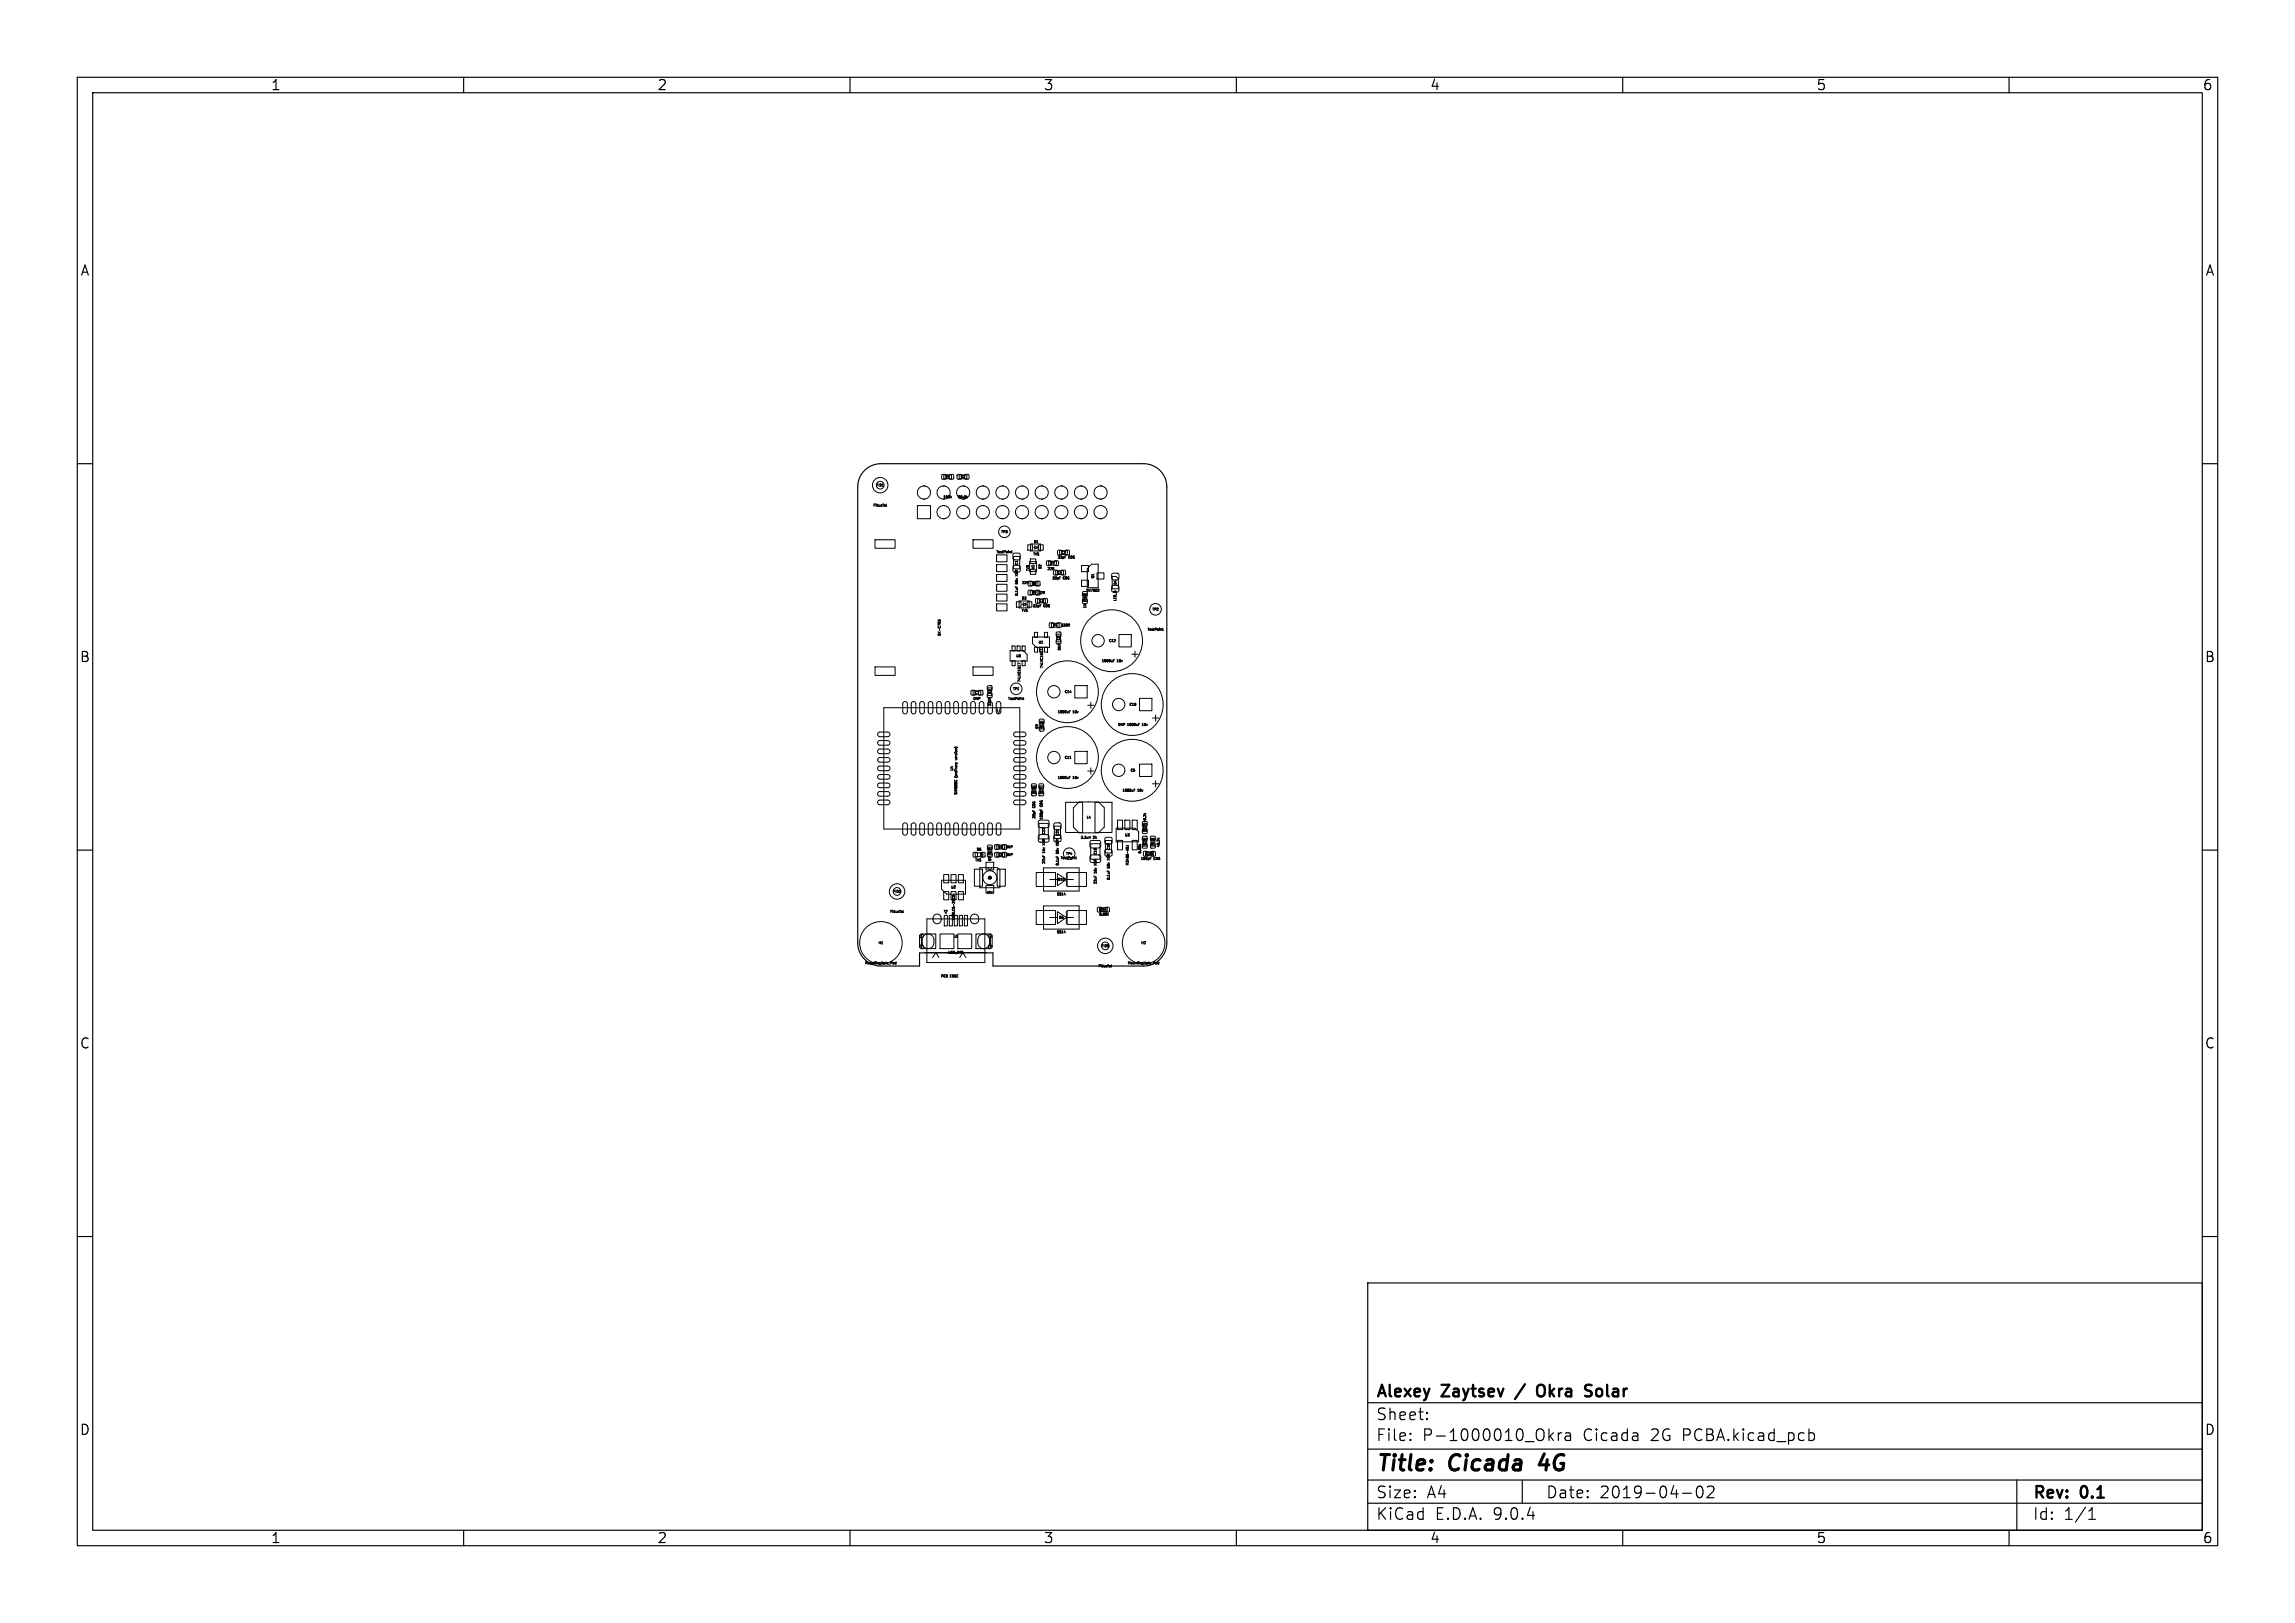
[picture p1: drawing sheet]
<svg xmlns="http://www.w3.org/2000/svg" width="297mm" height="210mm" viewBox="0 0 297 210" stroke-linecap="round" stroke-linejoin="round" font-family="sans-serif">
<defs><g id="words">
<g font-size="2.8">
<text x="178" y="190.9">Title:</text>
<text x="187.7" y="190.9">Cicada</text>
<text x="200.1" y="190.9">4G</text>
</g>
<g font-size="2.1">
<text x="178" y="184">Sheet:</text>
<text x="178" y="181.2">Alexey</text>
<text x="186.7" y="181.2">Zaytsev</text>
<text x="200.2" y="181.2">Okra</text>
<text x="207" y="181.2">Solar</text>
<text x="178" y="186.7">File:</text>
<text x="184.1" y="186.7">P-1000010_Okra</text>
<text x="204.9" y="186.7">Cicada</text>
<text x="213.8" y="186.7">2G PCBA.kicad_pcb</text>
<text x="178" y="196.9">KiCad</text>
<text x="178" y="194.1">Size:</text>
<text x="184.7" y="194.1">A4</text>
<text x="185.7" y="196.9">E.D.A.</text>
<text x="193.3" y="196.9">9.0.4</text>
<text x="200" y="194.1">Date:</text>
<text x="207" y="194.1">2019-04-02</text>
<text x="263" y="194.3">Rev:</text>
<text x="263" y="196.9">Id:</text>
<text x="267.1" y="196.9">1/1</text>
<text x="269.4" y="194.3">0.1</text>
</g>
<g font-size="1.8">
<text x="35" y="11.9">1</text>
<text x="85" y="11.9">2</text>
<text x="135" y="11.9">3</text>
<text x="185" y="11.9">4</text>
<text x="235" y="11.9">5</text>
<text x="285" y="11.9">6</text>
<text x="10.3" y="35.9">A</text>
<text x="285.4" y="35.9">A</text>
<text x="10.3" y="85.9">B</text>
<text x="285.3" y="85.9">B</text>
<text x="10.3" y="135.9">C</text>
<text x="285.3" y="135.9">C</text>
<text x="10.3" y="185.9">D</text>
<text x="285.3" y="185.9">D</text>
<text x="35" y="199.9">1</text>
<text x="85" y="199.9">2</text>
<text x="135" y="199.9">3</text>
<text x="185" y="199.9">4</text>
<text x="235" y="199.9">5</text>
<text x="285" y="199.9">6</text>
</g>
<g font-size=".4">
<text x="112.9" y="65.6">Fiducial</text>
<text x="113.3" y="63">FID1</text>
<text x="122" y="64.6">150k</text>
<text x="122.3" y="62">R1</text>
<text x="123.9" y="64.6">86.6k</text>
<text x="124.3" y="62">R2</text>
<text x="128.9" y="71.7">TestPoint</text>
<text x="129.5" y="69.1">TP3</text>
<text x="133.6" y="72">TVS</text>
<text x="133.7" y="70.4">D1</text>
<text x="137.3" y="71.8">C2</text>
<text x="131.8" y="77.2" transform="rotate(-90 131.8 77.2)">0.1uF</text>
<text x="131.8" y="75.5" transform="rotate(-90 131.8 75.5)">50v</text>
<text x="131.8" y="74.3" transform="rotate(-90 131.8 74.3)">X5R</text>
<text x="131.8" y="73.2" transform="rotate(-90 131.8 73.2)">C1</text>
<text x="132.2" y="77.7">D3</text>
<text x="132.2" y="75.7">22R</text>
<text x="133.3" y="74" transform="rotate(-90 133.3 74)">TVS</text>
<text x="133.4" y="75.8">R8</text>
<text x="133.4" y="76.9">R9</text>
<text x="134.3" y="77">22R</text>
<text x="134.9" y="73.7" transform="rotate(-90 134.9 73.7)">D2</text>
<text x="135.5" y="73.9">22R</text>
<text x="135.8" y="73.1">R7</text>
<text x="136.1" y="75.1">33pF</text>
<text x="136.7" y="74.4">C4</text>
<text x="136.8" y="72.4">33pF</text>
<text x="137.6" y="75.1">C0G</text>
<text x="138.3" y="72.4">C0G</text>
<text x="140.5" y="76.7">2N7002</text>
<text x="140.7" y="77.8" transform="rotate(-90 140.7 77.8)">R10</text>
<text x="141.7" y="74.9" transform="rotate(-90 141.7 74.9)">Q1</text>
<text x="144.6" y="77.9" transform="rotate(-90 144.6 77.9)">LED_B</text>
<text x="144.6" y="75.7" transform="rotate(-90 144.6 75.7)">D4</text>
<text x="121.8" y="82.4" transform="rotate(-90 121.8 82.4)">SK-C793</text>
<text x="132.1" y="79.3">TVS</text>
<text x="133.6" y="78.7">33pF</text>
<text x="134.3" y="83.4">U1</text>
<text x="134.4" y="78">C3</text>
<text x="135.1" y="78.7">C0G</text>
<text x="136.2" y="81.2">R4</text>
<text x="137.2" y="81.2">330R</text>
<text x="137.3" y="82.9" transform="rotate(-90 137.3 82.9)">C8</text>
<text x="140.7" y="78.8" transform="rotate(-90 140.7 78.8)">1K</text>
<text x="143.4" y="83.2">C12</text>
<text x="148.4" y="81.7">TestPoint</text>
<text x="149.1" y="79.1">TP2</text>
<text x="126.1" y="89.9">C7</text>
<text x="128.3" y="89.9" transform="rotate(-90 128.3 89.9)">R3</text>
<text x="131" y="89.4">TP1</text>
<text x="131.4" y="85.1">U5</text>
<text x="132.2" y="88.3" transform="rotate(-90 132.2 88.3)">74LVC1G17</text>
<text x="135.1" y="86.5" transform="rotate(-90 135.1 86.5)">74LVC1G17</text>
<text x="137.4" y="84.2" transform="rotate(-90 137.4 84.2)">DNP</text>
<text x="137.7" y="89.8">C14</text>
<text x="142.5" y="85.8">1000uF</text>
<text x="144.6" y="85.8">10v</text>
<text x="125.9" y="90.7">DNP</text>
<text x="128.3" y="91.4" transform="rotate(-90 128.3 91.4)">330R</text>
<text x="130.4" y="90.7">TestPoint</text>
<text x="134.5" y="94.4" transform="rotate(-90 134.5 94.4)">0R</text>
<text x="135.1" y="94.3" transform="rotate(-90 135.1 94.3)">R13</text>
<text x="136.8" y="92.4">1000uF</text>
<text x="138.9" y="92.4">10v</text>
<text x="144.6" y="94">DNP</text>
<text x="145.9" y="94">1000uF</text>
<text x="146.1" y="91.4">C10</text>
<text x="148" y="94">10v</text>
<text x="123.4" y="99.8" transform="rotate(-90 123.4 99.8)">U4</text>
<text x="124" y="100.6" transform="rotate(-90 124 100.6)">(ordinary</text>
<text x="124" y="98.1" transform="rotate(-90 124 98.1)">version)</text>
<text x="136.8" y="100.9">1000uF</text>
<text x="137.7" y="98.3">C11</text>
<text x="138.9" y="100.9">10v</text>
<text x="146.2" y="99.9">C5</text>
<text x="124" y="102.9" transform="rotate(-90 124 102.9)">SIM800C</text>
<text x="134.1" y="106" transform="rotate(-90 134.1 106)">33pF</text>
<text x="134.1" y="104.5" transform="rotate(-90 134.1 104.5)">C0G</text>
<text x="134.1" y="102.7" transform="rotate(-90 134.1 102.7)">C16</text>
<text x="135" y="106.1" transform="rotate(-90 135 106.1)">100pF</text>
<text x="135" y="104.4" transform="rotate(-90 135 104.4)">C0G</text>
<text x="135" y="102.7" transform="rotate(-90 135 102.7)">C17</text>
<text x="140.6" y="106">L4</text>
<text x="145.2" y="102.5">1000uF</text>
<text x="147.3" y="102.5">10v</text>
<text x="148.4" y="107.6" transform="rotate(-90 148.4 107.6)">R22</text>
<text x="148.4" y="106.5" transform="rotate(-90 148.4 106.5)">40.2k</text>
<text x="126.1" y="111.6">TVS</text>
<text x="126.3" y="110.2">D6</text>
<text x="127.8" y="113.8">J4</text>
<text x="128.4" y="111.5" transform="rotate(-90 128.4 111.5)">0R</text>
<text x="128.4" y="110.6" transform="rotate(-90 128.4 110.6)">R12</text>
<text x="129.1" y="109.9">C6</text>
<text x="129.1" y="110.9">C9</text>
<text x="130.1" y="109.9">DNP</text>
<text x="130.1" y="110.9">DNP</text>
<text x="135.3" y="111.8" transform="rotate(-90 135.3 111.8)">22uF</text>
<text x="135.3" y="110.3" transform="rotate(-90 135.3 110.3)">16v</text>
<text x="135.3" y="109.2" transform="rotate(-90 135.3 109.2)">X5R C22</text>
<text x="137.1" y="112.1" transform="rotate(-90 137.1 112.1)">0.1uF</text>
<text x="137.1" y="110.4" transform="rotate(-90 137.1 110.4)">50v</text>
<text x="137.1" y="109.2" transform="rotate(-90 137.1 109.2)">X5R C21</text>
<text x="137.2" y="111.3">TestPoint</text>
<text x="137.9" y="110.7">TP4</text>
<text x="139.8" y="108.6">3.3uH</text>
<text x="141.5" y="108.6">2A</text>
<text x="142" y="113" transform="rotate(-90 142 113)">16v</text>
<text x="142" y="111.8" transform="rotate(-90 142 111.8)">X5R C19</text>
<text x="143.7" y="113.9" transform="rotate(-90 143.7 113.9)">0.1uF</text>
<text x="143.7" y="112.3" transform="rotate(-90 143.7 112.3)">50v</text>
<text x="143.7" y="111.1" transform="rotate(-90 143.7 111.1)">X5R C18</text>
<text x="145.5" y="108.3">U3</text>
<text x="146.2" y="112" transform="rotate(-90 146.2 112)">M3406-ADJ</text>
<text x="147.6" y="111.4">100pF</text>
<text x="147.8" y="110.5" transform="rotate(-90 147.8 110.5)">6.98k</text>
<text x="148.2" y="110.7">C20</text>
<text x="148.4" y="109.5" transform="rotate(-90 148.4 109.5)">R23</text>
<text x="149.3" y="111.4">C0G</text>
<text x="149.5" y="109.5" transform="rotate(-90 149.5 109.5)">R19</text>
<text x="150.2" y="109.7" transform="rotate(-90 150.2 109.7)">40.2k</text>
<text x="115.1" y="118.2">Fiducial</text>
<text x="115.5" y="115.6">FID3</text>
<text x="123" y="115.1">U2</text>
<text x="123.7" y="119.1" transform="rotate(-90 123.7 119.1)">USBLC6-2SC6</text>
<text x="127.7" y="115.8">IPX</text>
<text x="136.7" y="116">SS14</text>
<text x="136.8" y="114.1">D10</text>
<text x="137" y="119">D5</text>
<text x="142" y="114.5" transform="rotate(-90 142 114.5)">22uF</text>
<text x="142.2" y="118.6">6.98k</text>
<text x="142.3" y="118">R14</text>
<text x="111.9" y="124.9">MountingHole_Pad</text>
<text x="113.6" y="122.3">H1</text>
<text x="122.6" y="123.5">USB_OTG</text>
<text x="123.4" y="121.4">J3</text>
<text x="136.7" y="120.9">SS14</text>
<text x="142.1" y="125.3">Fiducial</text>
<text x="142.5" y="122.7">FID5</text>
<text x="145.9" y="124.9">MountingHole_Pad</text>
<text x="147.6" y="122.3">H2</text>
<text x="121.7" y="126.6">PCB</text>
<text x="123" y="126.6">EDGE</text>
</g>
</g></defs>
<g fill="none" stroke="#000" stroke-width=".15">
<path d="M10 10h277v190h-277zM12 12h273v186h-273zM60 10v2M110 10v2M160 10v2M210 10v2M260 10v2M10 60h2M111.9 60.9a3 3 0 0 1 2.1-.9h34a3 3 0 0 1 3 3v59a3 3 0 0 1-3 3h-19.5v-1.7h-9.5v1.7h-5a3 3 0 0 1-3-3v-59a3 3 0 0 1 .9-2.1zM285 60h2M10 110h2M122.2 117.8h.4l-.2 .4z"/>
<path d="M285 110h2M10 160h2M177 166h108v32h-108zM285 160h2M60 198v2M110 198v2M160 198v2M177 194.5h108M177 191.5h108M177 187.5h108M177 181.5h108M182.5 186.3h.1l-.1 .1"/>
<path d="M182.5 186.3v.1M182.5 185.5v.1M182.5 185.5h.1l-.1 .1M184.7 183.6v.1M184.7 183.6h-.1l.1 .1M184.7 182.8v.1M184.7 182.8h-.1l.1 .1M197 191.5v3M200.6 185.8l.4 .6M201 185.4l-.5 .6M201.7 185.4v1M202.1 185.4a.38 .38 0 0 0-.4 .3"/>
<path d="M202.6 185.5l.1-.1 .5 .1v.9M203.2 185.8h-.5a.29 .29 0 0 0-.2 .3 .29 .29 0 0 0 .2 .3l.5-.1M210 198v2M217.7 193.2h1.2M219.7 192.4a.36 .36 0 0 1 .6 .2 .77 .77 0 0 1-.4 1.2 1 1 0 0 1-.2-1.4zM221 192.4l.2-.1h.3a.41 .41 0 0 1 .2 .6l-.8 .9h.9M234.2 185.4h.3l.3 .3-.1 .6-.2 .1h-.3M260 198v2M261 191.5v6.5M270.3 196.6h.9M270.3 195.5l.4-.4v1.5"/>
</g>
<path d="M199.8 188.1l-.6 1.4h1.2" fill="none" stroke="#000" stroke-width=".4"/>
<path d="M197.3 179.1l-1.2 1.9M199.7 179.3a.5 .5 0 0 0-.5-.1 .5 .5 0 0 0-.3 .5v.5a.5 .5 0 0 0 .3 .4 .5 .5 0 0 0 .5 0M205.4 179.2l.6 .1M205.4 179.9a.55 .55 0 0 1 .6 .4 .38 .38 0 0 1-.3 .4h-.4" fill="none" stroke="#000" stroke-width=".3"/>
<g fill="none" stroke="#000" stroke-width=".13">
<path d="M113.2 69.8h2.6v1.1h-2.6zM114.2 62.9h.1M114.5 65.3l.1 .1v.1h-.1M114.6 65.4h-.1M114.7 65.2l.1 .3M118.7 65.4h1.7v1.7h-1.7zM119.6 62.9a.85 .85 0 0 0-.9 .8 .85 .85 0 0 0 .9 .9M119.6 62.9a.85 .85 0 0 1 .8 .8 .85 .85 0 0 1-.8 .9M119.6 62.9h.1M119.6 64.6h.1M121.9 61.4h.5v.6h-.5zM122.1 65.4a.85 .85 0 0 0-.8 .9 .85 .85 0 0 0 .8 .8"/>
<path d="M122.1 65.4a.85 .85 0 0 1 .9 .9 .85 .85 0 0 1-.9 .8M122.1 65.4h.1M122.1 67.1h.1M122.1 62.9h.1M122.1 61.4h1v.5h-1zM122.7 61.8h.2M122.9 61.4h.5v.6h-.5zM123 64.3l.1 .1M123.1 64.2l-.1 .1M123.9 61.4h.5v.6h-.5zM124.1 61.4h1v.5h-1zM124.6 65.4a.85 .85 0 0 0-.8 .9 .85 .85 0 0 0 .8 .8"/>
<path d="M124.6 65.4a.85 .85 0 0 1 .9 .9 .85 .85 0 0 1-.9 .8M124.7 65.4h.1M124.7 67.1h.1M124.7 62.9h.1M124.9 61.4h.5v.6h-.5zM125.1 64.3l.1 .1M125.2 64.2l-.1 .1M125.9 69.8h2.6v1.1h-2.6zM127.2 65.4a.85 .85 0 0 0-.9 .9 .85 .85 0 0 0 .9 .8M127.2 65.4a.85 .85 0 0 1 .8 .9 .85 .85 0 0 1-.8 .8M127.2 62.9a.85 .85 0 0 0-.9 .8 .85 .85 0 0 0 .9 .9M127.2 62.9a.85 .85 0 0 1 .8 .8 .85 .85 0 0 1-.8 .9"/>
<path d="M127.2 65.4h.1M127.2 67.1h.1M127.2 62.9h.1M127.2 64.6h.1M129 73.1h1.3v.9h-1.3zM129 75.6h1.3v.9h-1.3zM129 78.1h1.3v.9h-1.3zM129 71.8h1.3v.9h-1.3zM129 74.3h1.3v.9h-1.3zM129 76.9h1.3v.9h-1.3zM129.7 65.4a.85 .85 0 0 0-.8 .9 .85 .85 0 0 0 .8 .8M129.7 65.4a.85 .85 0 0 1 .9 .9 .85 .85 0 0 1-.9 .8"/>
<path d="M129.7 62.9a.85 .85 0 0 0-.8 .8 .85 .85 0 0 0 .8 .9M129.7 62.9a.85 .85 0 0 1 .9 .8 .85 .85 0 0 1-.9 .9M129.7 65.4h.1M129.7 67.1h.1M129.7 62.9h.1M129.7 64.6h.1M130.9 71.3h.1M130.9 71.2l.1 .3M131.1 73.2h.9v.8h-.9zM131.1 71.6h.9v.8h-.9zM131.2 72h.8v1.6h-.8zM131.4 75.9v.1"/>
<path d="M131.4 74.3l.3 .2M131.5 77.9h.6v.7h-.6zM131.5 75.9v.1M131.7 74.3l-.3 .2M131.7 72.6v.1M131.9 77.8h1.3v.9h-1.3zM132.3 65.4a.85 .85 0 0 0-.9 .9 .85 .85 0 0 0 .9 .8M132.3 65.4a.85 .85 0 0 1 .8 .9 .85 .85 0 0 1-.8 .8M132.3 62.9a.85 .85 0 0 0-.9 .8 .85 .85 0 0 0 .9 .9M132.3 62.9a.85 .85 0 0 1 .8 .8 .85 .85 0 0 1-.8 .9M132.3 65.4h.1M132.3 67.1h.1"/>
<path d="M132.3 62.9h.1M132.3 64.6h.1M132.3 78.2h.1M132.4 78l.3 .2-.3 .2zM132.7 78.2h.2M132.7 78v.4M132.9 77.9h.6v.7h-.6zM133 75.4l.1 .1M133 70.5h.6v.7h-.6zM133.1 75.3h.1M133.1 75.3v.1M133.1 75.2h.5v.6h-.5z"/>
<path d="M133.1 76.4h.5v.6h-.5zM133.2 72.7h.9v1.3h-.9zM133.3 76.4h1v.5h-1zM133.3 75.3h1v.5h-1zM133.3 73.7h.7v.6h-.7zM133.3 72.3h.7v.6h-.7zM133.4 70.4h1.3v.9h-1.3zM133.5 73.2h.4l-.2 .3zM133.5 73.5h.4M133.7 73.1v.1M133.7 73.5v.2M133.8 70.8h.1"/>
<path d="M133.9 70.6l.3 .2-.3 .2zM134 77.5h.6v.5h-.6zM134.1 75.2h.5v.6h-.5zM134.1 76.4h.5v.6h-.5zM134.2 70.2h.1M134.2 70.8h.2M134.2 70.6v.4M134.3 77.5h1v.5h-1zM134.4 70.5h.6v.7h-.6zM134.6 78.4h.1M134.6 78.2h.1M134.8 65.4a.85 .85 0 0 0-.8 .9 .85 .85 0 0 0 .8 .8"/>
<path d="M134.8 65.4a.85 .85 0 0 1 .9 .9 .85 .85 0 0 1-.9 .8M134.8 62.9a.85 .85 0 0 0-.8 .8 .85 .85 0 0 0 .8 .9M134.8 62.9a.85 .85 0 0 1 .9 .8 .85 .85 0 0 1-.9 .9M134.8 65.4h.1M134.8 67.1h.1M134.8 62.9h.1M134.8 64.6h.1M135 77.5h.5v.5h-.5zM135.1 76.7l.1 .1M135.2 76.6v.1M135.5 72.6h.5v.6h-.5zM135.7 72.6h1v.5h-1z"/>
<path d="M136.3 73.6l.1 .1M136.4 73.5v.1M136.4 73.8h.5v.6h-.5zM136.4 72.6h.5v.6h-.5zM136.6 73.8h1v.5h-1zM136.9 71.2h.5v.6h-.5zM137.1 74.8h.1M137.1 74.6h.1M137.1 71.3h1v.5h-1zM137.3 65.4a.85 .85 0 0 0-.8 .9 .85 .85 0 0 0 .8 .8M137.3 65.4a.85 .85 0 0 1 .9 .9 .85 .85 0 0 1-.9 .8M137.3 62.9a.85 .85 0 0 0-.8 .8 .85 .85 0 0 0 .8 .9"/>
<path d="M137.3 62.9a.85 .85 0 0 1 .9 .8 .85 .85 0 0 1-.9 .9M137.4 65.4h.1M137.4 67.1h.1M137.4 62.9h.1M137.4 64.6h.1M137.4 73.8h.5v.6h-.5zM137.8 72.1h.1M137.8 71.9h.1M137.9 71.2h.5v.6h-.5zM139.9 65.4a.85 .85 0 0 0-.9 .9 .85 .85 0 0 0 .9 .8M139.9 65.4a.85 .85 0 0 1 .8 .9 .85 .85 0 0 1-.8 .8M139.9 62.9a.85 .85 0 0 0-.9 .8 .85 .85 0 0 0 .9 .9"/>
<path d="M139.9 62.9a.85 .85 0 0 1 .8 .8 .85 .85 0 0 1-.8 .9M139.9 65.4h.1M139.9 67.1h.1M139.9 62.9h.1M139.9 64.6h.1M140 73.2h.9v.8h-.9zM140 75.1h.9v.8h-.9zM140.1 76.6h.6v.5h-.6zM140.1 77.6h.6v.5h-.6zM140.1 76.8h.5v1h-.5zM140.3 77h.2M141.3 73h.8v3h-1.4v-2.4z"/>
<path d="M141.5 74.3v.2M142 74.1h.9v.8h-.9zM142.1 76.2v.1M142.1 76.2l.1 .1-.2 .2h.2M142.4 65.4a.85 .85 0 0 0-.8 .9 .85 .85 0 0 0 .8 .8M142.4 65.4a.85 .85 0 0 1 .9 .9 .85 .85 0 0 1-.9 .8M142.4 62.9a.85 .85 0 0 0-.8 .8 .85 .85 0 0 0 .8 .9M142.4 62.9a.85 .85 0 0 1 .9 .8 .85 .85 0 0 1-.9 .9M142.4 65.4h.1M142.4 67.1h.1M142.4 62.9h.1M142.4 64.6h.1"/>
<path d="M143.9 74.2h.8v.8h-.8zM143.9 75.8h.8v.7h-.8zM143.9 74.6h.5l.3 .3v1.3h-.8zM113.2 86.3h2.6v1.1h-2.6zM113.7 99.2l.1-.1h1.1l.2 .2 .1 .2-.3 .2h-1.1l-.2-.2zM113.7 98.1l.1-.1h1.1l.2 .2 .1 .2-.3 .2h-1.1l-.2-.2zM113.7 97l.1-.1h1.1l.2 .2 .1 .2-.3 .2h-1.1l-.2-.2zM113.7 95.9l.1-.1h1.1l.2 .2 .1 .2-.3 .2h-1.1l-.2-.2zM113.7 94.8l.1-.1h1.1l.2 .2 .1 .2-.3 .2h-1.1l-.2-.2zM114.4 91.6h17.6v15.7h-17.6zM116.9 90.9l.3-.1 .2 .2v1.1l-.2 .3-.2-.1-.2-.2v-1.1zM118 90.9l.3-.1 .2 .2v1.1l-.2 .3-.2-.1-.2-.2v-1.1z"/>
<path d="M119.1 90.9l.3-.1 .2 .2v1.1l-.2 .3-.2-.1-.2-.2v-1.1zM120.2 90.9l.3-.1 .2 .2v1.1l-.2 .3-.2-.1-.2-.2v-1.1zM121.3 90.9l.3-.1 .2 .2v1.1l-.2 .3-.2-.1-.2-.2v-1.1zM121.4 80.5h.3M121.4 80.5h.1M121.5 80.5h.1M121.7 80.2l-.2 .1-.1-.1v.2M121.7 80.2h.1M121.7 80.2v.2M121.7 80.4h.1M122.4 90.9l.3-.1 .2 .2v1.1l-.2 .3-.2-.1-.2-.2v-1.1zM123.5 96.7v.1"/>
<path d="M123.5 90.9l.3-.1 .2 .2v1.1l-.2 .3-.2-.1-.2-.2v-1.1zM123.5 96.7h.1M123.6 98.7h.2M123.8 98.7l-.2 .1M123.8 98.7l.1 .1M123.8 98.3l-.2 .1M123.9 98.8h.1M124.6 90.9l.3-.1 .2 .2v1.1l-.2 .3-.2-.1-.2-.2v-1.1zM125.7 89.4h.5v.5h-.5zM125.7 90.9l.3-.1 .2 .2v1.1l-.2 .3-.2-.1-.2-.2v-1.1zM125.9 86.3h2.6v1.1h-2.6zM125.9 89.4h1v.5h-1z"/>
<path d="M126.7 89.4h.5v.5h-.5zM126.8 90.9l.3-.1 .2 .2v1.1l-.2 .3-.2-.1-.2-.2v-1.1zM127.8 88.8h.6v.5h-.6zM127.8 89.7h.6v.5h-.6zM127.8 89h.5v1h-.5zM127.9 90.9l.3-.1 .2 .2v1.1l-.2 .3-.2-.1-.2-.2v-1.1zM128 90.3h-.1M128 90.3h.1M128.2 90.3l-.1 .1M129 91.6l.2 .7 .3-.7M129 90.9l.3-.1 .2 .2v1.1l-.2 .3-.2-.1-.2-.2v-1.1zM130.7 84.2h1.7l.5 .5v.8h-2.2z"/>
<path d="M131 83.6h.4v.6h-.4zM131 85.5h.4v.6h-.4zM131.3 94.8l.1-.1h1.1l.2 .2 .1 .2-.3 .2h-1.1l-.2-.2zM131.3 95.9l.1-.1h1.1l.2 .2 .1 .2-.3 .2h-1.1l-.2-.2zM131.3 97l.1-.1h1.1l.2 .2 .1 .2-.3 .2h-1.1l-.2-.2zM131.3 98.1l.1-.1h1.1l.2 .2 .1 .2-.3 .2h-1.1l-.2-.2zM131.3 99.2l.1-.1h1.1l.2 .2 .1 .2-.3 .2h-1.1l-.2-.2zM131.6 83.6h.4v.6h-.4zM131.7 89.3h.2M132 85.9l-.3-.1v.2M132.3 83.6h.4v.6h-.4zM132.3 85.5h.4v.6h-.4z"/>
<path d="M132.4 90.3h.1M132.4 90.2l.1 .3M132.5 90.5h.1M133.6 82.4h2.2v1.4h-1.7l-.5-.5zM133.9 83.7h.4v.7h-.4zM133.9 81.8h.4v.7h-.4zM134.5 83.7h.4v.7h-.4zM134.5 94.1h.6v.5h-.6zM134.5 93.1h.6v.5h-.6zM134.6 93.3h.5v1h-.5zM134.8 83.2h.2M134.9 84.1l-.3-.1v.2"/>
<path d="M135.2 83.7h.4v.7h-.4zM135.2 81.8h.4v.7h-.4zM135.8 80.6h.5v.6h-.5zM136.1 80.7h1v.5h-1zM136.7 81.8h.6v.5h-.6zM136.7 82.8h.6v.5h-.6zM136.7 82.1h.5v1h-.5zM136.8 80.6h.5v.6h-.5zM138.3 80.9l.1 .1M138.4 80.7h.1M138.4 92.1h.1M138.4 80.7v.1"/>
<path d="M138.4 80.8h.1M138.4 80.9h.1M138.4 80.8v.1M138.4 98.2h.2M138.4 89.5h.2M138.5 91.9h-.1v.3M139.1 97.2h1.6v1.6h-1.6zM139.1 88.7h1.6v1.6h-1.6zM140.8 99.8h.8M140.8 91.3h.8M141.2 90.9v.8M141.2 99.4v.8"/>
<path d="M144.1 85.5h.1M144.1 83h.2M144.2 85.3h-.1v.3M144.3 82.8v.1M144.8 82.1h1.6v1.6h-1.6zM146.5 84.7h.8M146.9 84.3v.8M147 91.1v.1M147.5 98.9h1.6v1.6h-1.6zM147.5 90.4h1.6v1.6h-1.6zM147.8 93.9h.2M147.8 93.7l.1-.1v.3"/>
<path d="M149.1 92.9h.8M149.5 92.5v.8M150.4 81.4h.1M150.5 81.3v.3M113.7 103.6l.1-.1h1.1l.2 .2 .1 .2-.3 .2h-1.1l-.2-.2zM113.7 102.5l.1-.1h1.1l.2 .2 .1 .2-.3 .2h-1.1l-.2-.2zM113.7 101.4l.1-.1h1.1l.2 .2 .1 .2-.3 .2h-1.1l-.2-.2zM113.7 100.3l.1-.1h1.1l.2 .2 .1 .2-.3 .2h-1.1l-.2-.2zM116.6 117.9h.1v.2M116.7 118.1h-.1M116.7 118h-.1M116.9 118v.1"/>
<path d="M116.9 117.8v.2M116.9 118.1h.1M116.9 106.6l.3-.1 .2 .2v1.1l-.2 .3-.2-.1-.2-.2v-1.1zM118 106.6l.3-.1 .2 .2v1.1l-.2 .3-.2-.1-.2-.2v-1.1zM119.1 106.6l.3-.1 .2 .2v1.1l-.2 .3-.2-.1-.2-.2v-1.1zM119.9 118.9h7.5v5.7h-7.5zM120.2 106.6l.3-.1 .2 .2v1.1l-.2 .3-.2-.1-.2-.2v-1.1zM120.9 118.4a.52 .52 0 0 1 .6-.1 .52 .52 0 0 1 .3 .5v.2a.53 .53 0 0 1-.5 .5 .53 .53 0 0 1-.5-.5v-.3zM121.3 106.6l.3-.1 .2 .2v1.1l-.2 .3-.2-.1-.2-.2v-1.1zM121.8 113.9h3.1v1.8h-2.4l-.7-.6zM122.1 115.4h.7v1h-.7zM122.1 113.2h.7v1h-.7z"/>
<path d="M122.2 118.5h.4v1.3h-.4zM122.4 106.6l.3-.1 .2 .2v1.1l-.2 .3-.2-.1-.2-.2v-1.1zM122.8 118.5h.4v1.3h-.4zM123.1 115.4h.6v1h-.6zM123.1 113.2h.6v1h-.6zM123.2 115.9l.2 .1M123.3 116.1l-.1 .1M123.4 116h.1M123.4 115.9v.1M123.4 115.8l.1 .1v.1M123.4 115.8v.1M123.5 100.5h.1"/>
<path d="M123.5 118.5h.4v1.3h-.4zM123.5 116.1v.1M123.5 116h.1M123.5 106.6l.3-.1 .2 .2v1.1l-.2 .3-.2-.1-.2-.2v-1.1zM123.5 101h.1M123.6 100.9l-.1 .1M123.8 100.9v.1M123.8 101h.1M124 115.4h.7v1h-.7zM124 113.2h.7v1h-.7zM124.1 118.5h.4v1.3h-.4zM124.6 106.6l.3-.1 .2 .2v1.1l-.2 .3-.2-.1-.2-.2v-1.1z"/>
<path d="M124.8 118.5h.4v1.3h-.4zM125.7 106.6l.3-.1 .2 .2v1.1l-.2 .3-.2-.1-.2-.2v-1.1zM125.8 118.4a.52 .52 0 0 1 .5-.1 .52 .52 0 0 1 .3 .5v.2a.53 .53 0 0 1-.5 .5 .53 .53 0 0 1-.5-.5v-.3zM126 110.3h.5v.6h-.5zM126.1 112.5h1v2.2h-1zM126.2 110.4h1v.5h-1zM126.8 112.3h2.3l.3 .3v2.3h-2.6zM126.8 106.6l.3-.1 .2 .2v1.1l-.2 .3-.2-.1-.2-.2v-1.1zM126.9 110.3h.5v.6h-.5zM127 110.4v.5M127.1 110.4v.5M127.6 111.6h1v1h-1z"/>
<path d="M127.6 114.6h1v1h-1zM127.8 112.3l.3 .3 .3-.3M127.8 110.4h.6v.5h-.6zM127.8 109.4h.6v.5h-.6zM127.8 109.6h.5v1h-.5zM127.9 106.6l.3-.1 .2 .2v1.1l-.2 .3-.2-.1-.2-.2v-1.1zM128 109.8h.1M128.2 109.7v.2M128.8 109.3h.5v.6h-.5zM128.8 110.3h.5v.6h-.5zM129 109.4h1v.5h-1zM129 110.4h1v.5h-1z"/>
<path d="M129 106.6l.3-.1 .2 .2v1.1l-.2 .3-.2-.1-.2-.2v-1.1zM129 112.5h1.1v2.2h-1.1zM129.7 109.3h.5v.6h-.5zM129.7 110.3h.5v.6h-.5zM131.3 100.3l.1-.1h1.1l.2 .2 .1 .2-.3 .2h-1.1l-.2-.2zM131.3 101.4l.1-.1h1.1l.2 .2 .1 .2-.3 .2h-1.1l-.2-.2zM131.3 102.5l.1-.1h1.1l.2 .2 .1 .2-.3 .2h-1.1l-.2-.2zM131.3 103.6l.1-.1h1.1l.2 .2 .1 .2-.3 .2h-1.1l-.2-.2zM133.5 102.4h.6v.5h-.6zM133.5 101.5h.6v.5h-.6zM133.5 101.7h.5v1h-.5zM133.6 104.9v.1"/>
<path d="M133.8 104.9v.1M133.8 101.8h.1M134.1 112.9h2.5v1.8h-2.5zM134.1 117.8h2.5v1.8h-2.5zM134.4 108.1l1.2-.1 .2 .2-.1 .6-.2 .2h-1l-.1-.3zM134.4 106.2l1.2-.1 .2 .3-.1 .5-.2 .2h-1l-.1-.2zM134.5 106.5h1.2v2h-1.2zM134.5 102.4h.5v.5h-.5zM134.5 101.5h.5v.5h-.5zM134.5 101.7h.5v1h-.5zM134.6 104.7v.2M134.7 104.8v.1"/>
<path d="M134.9 101.9l-.3-.1v.2M134.9 110.7v.1M134.9 109.2l.3 .2M134.9 107.2h.1M135 110.7v.1M135.1 112.3h4.6v3h-4.6zM135.1 117.2h4.6v3h-4.6zM135.2 109.2l-.3 .2M135.2 107.2v.2M135.9 113.8h.9M135.9 118.7h.9M136.4 106.5h.9v.8h-.9z"/>
<path d="M136.4 108.1h.9v.8h-.9zM136.4 106.9h.8v1.6h-.8zM136.7 110.8v.1M136.7 109.2l.3 .2M136.8 110.8v.1M136.8 113l1.2 .8-1.2 .8zM136.8 118l1.2 .7-1.2 .8zM137 109.2l-.3 .2M137 107.3v.2M137.7 115.7h.2M137.7 113.7v.2M137.9 103.8h2.2v3.9h-2.2z"/>
<path d="M138 113.8h.9M138 113v1.6M138 117.9v1.6M138 118.7h.9M138.1 112.9h2.5v1.8h-2.5zM138.1 117.8h2.5v1.8h-2.5zM138.4 100.6h.1M138.5 100.5h-.1v.3M139.2 110.9h.1M139.2 110.8l.1 .3M139.7 103.8h2.5l.7 .7v2.5l-.7 .8h-2.5l-.8-.8v-2.5zM140.9 108.3h.2"/>
<path d="M141.1 108.2v.3M141.1 108.8h1.2l.1 .2v.6l-.2 .1h-1l-.2-.2zM141.1 110.7l1.2-.1 .1 .3v.5l-.2 .2h-1l-.2-.2zM141.2 109.2h1.2v2h-1.2zM141.6 113.3v.2M141.6 111.8l.3 .2M141.6 109.8h.2M141.7 103.8h2.2v3.9h-2.2zM141.7 109.8h.1M141.7 113.4v.1M141.9 111.8l-.3 .2M142.1 117.4h.5v.6h-.5z"/>
<path d="M142.3 117.5h1v.5h-1zM143 117.7h.2M143 117.4h.5v.6h-.5zM143 110h.9v.7h-.9zM143 108.4h.9v.7h-.9zM143 108.8h.9v1.6h-.9zM143.3 112.6v.2M143.3 111.1l.3 .2M143.3 109.2h.1M143.4 109.2h.1M143.4 118.3l.1 .1M143.4 112.7v.1"/>
<path d="M143.4 109.2h.2M143.5 118.2l-.2 .1M143.6 111.1l-.3 .2M144.4 107.2h2.5l.4 .4v1.3h-2.9zM144.6 106.1h.7v1.2h-.7zM144.6 108.7h.7v1.3h-.7zM145.6 106.1h.6v1.2h-.6zM145.7 109.8a.15 .15 0 0 1 .2-.2 .15 .15 0 0 1 .1 .2M145.7 109.4h.3v.1M146.5 106.1h.7v1.2h-.7zM146.5 108.7h.7v1.3h-.7zM146.8 102.2h.1"/>
<path d="M146.9 102.1h-.1v.3M147.4 109.2l.1 .2M147.6 109.2l-.1 .1M147.9 106.3h.5v.5h-.5zM147.9 107.3h.5v.5h-.5zM147.9 108.2h.5v.5h-.5zM147.9 109.2h.5v.5h-.5zM147.9 106.6h.5v1h-.5zM147.9 108.5h.5v1h-.5zM148 110.2h.5v.6h-.5zM148 106.7h.1M148.1 105.2l.1 .2"/>
<path d="M148.2 110.2h1.1v.5h-1.1zM148.3 105.2l-.1 .1M148.3 106.7v.2M148.9 111.1h.1M148.9 110.9h.1M148.9 109.2h.6v.5h-.6zM148.9 108.2h.6v.5h-.6zM148.9 108.5h.5v1h-.5zM149 110.2h.5v.6h-.5zM149.1 108.6h.2M149.1 110.4v.2M149.1 101.4h.8"/>
<path d="M149.2 108.6h.1M149.5 101v.8M149.8 108.4l.1 .2M150 108.4l-.1 .1M114.1 122.1h.1M115.6 124.6h.1v.1h-.1zM115.6 124.5l.1 .1M115.8 124.7h.1M115.8 124.6v.1M115.9 124.5h.1M115.9 124.5l-.1 .1M116 124.4v.3h-.1"/>
<path d="M119 121.1h.3v1.4h-.3zM119.3 120.9h1.8v1.9h-1.8zM119.6 121.1a.76 .76 0 0 1 .8-.2 .76 .76 0 0 1 .5 .7v.4a.76 .76 0 0 1-.8 .8 .76 .76 0 0 1-.8-.8l.1-.6zM119.7 123.3h8M120.7 123.9l.4-.6 .4 .6M121.6 120.9h1.9v1.9h-1.9zM123.9 120.9h1.9v1.9h-1.9zM124.2 123.9l.4-.6 .4 .6M126.3 120.9h1.9v1.9h-1.9zM126.8 121.1a.76 .76 0 0 1 .8-.2 .76 .76 0 0 1 .5 .7v.4a.76 .76 0 0 1-.8 .8 .76 .76 0 0 1-.8-.8l.1-.6zM128.2 121.1h.2v1.4h-.2zM137.7 120.6h.2"/>
<path d="M143.6 124.9l.1 .1M143.7 125v.1h-.1M143.7 125h-.1M143.8 124.8l.1 .3M149.6 124.5l.1 .1M149.6 124.6h.1v.1h-.1zM150 124.5l-.2 .1 .1 .1M150 124.4v.3M150 124.7h-.1"/>
<circle cx="113.9" cy="62.8" r=".5"/>
<circle cx="113.9" cy="62.8" r="1"/>
<circle cx="122.1" cy="63.7" r=".85"/>
<circle cx="124.6" cy="63.7" r=".85"/>
<circle cx="130" cy="68.8" r=".75"/>
<circle cx="149.5" cy="78.8" r=".75"/>
<circle cx="131.5" cy="89.1" r=".75"/>
<circle cx="136.4" cy="89.5" r=".8"/>
<circle cx="136.4" cy="98" r=".8"/>
<circle cx="138.1" cy="89.5" r="4"/>
<circle cx="138.1" cy="98" r="4"/>
<circle cx="142.1" cy="82.9" r=".8"/>
<circle cx="143.9" cy="82.9" r="4"/>
<circle cx="144.8" cy="91.2" r=".8"/>
<circle cx="144.8" cy="99.7" r=".8"/>
<circle cx="146.5" cy="99.7" r="4"/>
<circle cx="146.5" cy="91.2" r="4"/>
<circle cx="116.1" cy="115.3" r="1"/>
<circle cx="116.1" cy="115.3" r=".5"/>
<circle cx="128.1" cy="113.6" r=".9"/>
<circle cx="128.1" cy="113.6" r=".2"/>
<circle cx="138.4" cy="110.5" r=".75"/>
<circle cx="114" cy="122" r="2.75"/>
<circle cx="119.2" cy="122.5" r=".25"/>
<circle cx="119.2" cy="121.1" r=".25"/>
<circle cx="128.1" cy="122.5" r=".25"/>
<circle cx="128.1" cy="121.1" r=".25"/>
<circle cx="143" cy="122.4" r=".5"/>
<circle cx="143" cy="122.4" r="1"/>
<circle cx="148" cy="122" r="2.75"/>
</g>
<use href="#words"/>
</svg>
